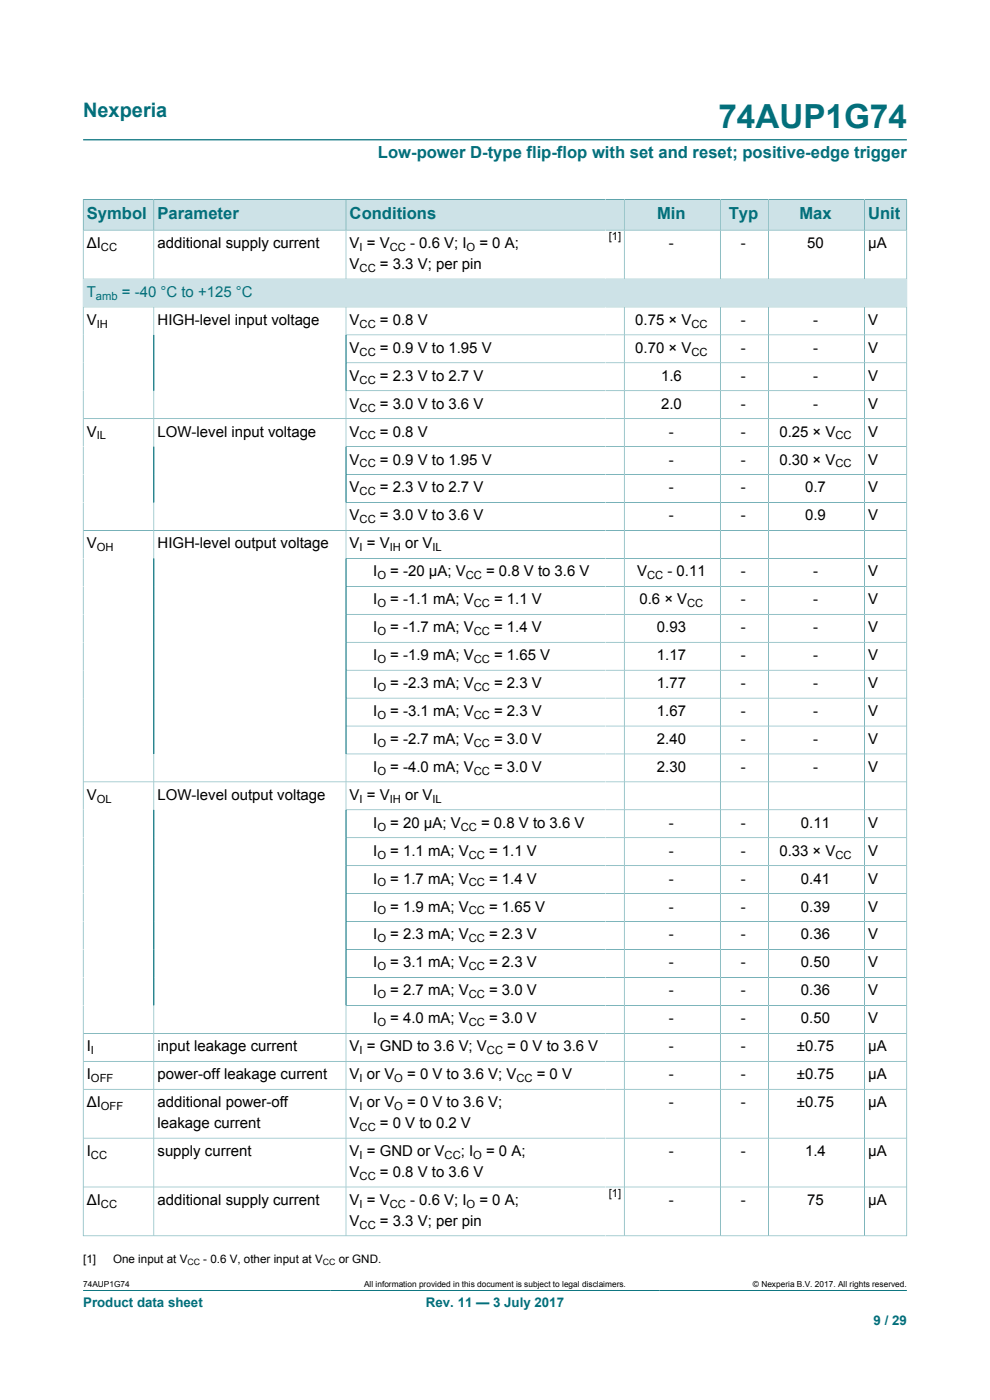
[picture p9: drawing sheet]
<svg xmlns="http://www.w3.org/2000/svg" width="210mm" height="297mm" viewBox="0 0 210 297" stroke-linecap="round" stroke-linejoin="round" font-family="sans-serif">
<defs><g id="words">
<text font-size="7.1" fill="#036f7b" x="152.4" y="27.2">74AUP1G74</text>
<text font-size="4.2" fill="#036f7b" x="17.6" y="24.8">Nexperia</text>
<g font-size="3.5" fill="#036f7b">
<text x="80.2" y="33.5">Low-power D-type flip-flop with set and reset; positive-edge trigger</text>
<text x="18.4" y="46.5">Symbol</text>
<text x="33.4" y="46.5">Parameter</text>
<text x="74.2" y="46.5">Conditions</text>
<text x="139.4" y="46.5">Min</text>
<text x="154.6" y="46.5">Typ</text>
<text x="169.6" y="46.5">Max</text>
<text x="184.1" y="46.5">Unit</text>
</g>
<g font-size="3.2">
<text x="18.4" y="52.6">ΔI</text>
<text x="33.4" y="52.6">additional supply current</text>
<text x="74.2" y="52.6">V = V</text>
<text x="87" y="52.6">- 0.6 V; I</text>
<text x="101.7" y="52.6">= 0 A;</text>
<text x="141.9" y="52.6">-</text>
<text x="157.2" y="52.6">-</text>
<text x="171.2" y="52.6">50</text>
<text x="184.1" y="52.6">μA</text>
<text x="74.2" y="57.1">V</text>
<text x="80.6" y="57.1">= 3.3 V; per pin</text>
<text x="18.4" y="68.9">V</text>
<text x="33.4" y="68.9">HIGH-level input voltage</text>
<text x="74.2" y="68.9">V</text>
<text x="80.6" y="68.9">= 0.8 V</text>
<text x="134.8" y="68.9">0.75 × V</text>
<text x="157.2" y="68.9">-</text>
<text x="172.5" y="68.9">-</text>
<text x="184.1" y="68.9">V</text>
<text x="74.2" y="74.8">V</text>
<text x="80.6" y="74.8">= 0.9 V to 1.95 V</text>
<text x="134.8" y="74.8">0.70 × V</text>
<text x="157.2" y="74.8">-</text>
<text x="172.5" y="74.8">-</text>
<text x="184.1" y="74.8">V</text>
<text x="74.2" y="80.8">V</text>
<text x="80.6" y="80.8">= 2.3 V to 2.7 V</text>
<text x="140.2" y="80.8">1.6</text>
<text x="157.2" y="80.8">-</text>
<text x="172.5" y="80.8">-</text>
<text x="184.1" y="80.8">V</text>
<text x="74.2" y="86.7">V</text>
<text x="80.6" y="86.7">= 3.0 V to 3.6 V</text>
<text x="140.2" y="86.7">2.0</text>
<text x="157.2" y="86.7">-</text>
<text x="172.5" y="86.7">-</text>
<text x="184.1" y="86.7">V</text>
<text x="18.4" y="92.6">V</text>
<text x="33.4" y="92.6">LOW-level input voltage</text>
<text x="74.2" y="92.6">V</text>
<text x="80.6" y="92.6">= 0.8 V</text>
<text x="141.9" y="92.6">-</text>
<text x="157.2" y="92.6">-</text>
<text x="165.3" y="92.6">0.25 × V</text>
<text x="184.1" y="92.6">V</text>
<text x="74.2" y="98.5">V</text>
<text x="80.6" y="98.5">= 0.9 V to 1.95 V</text>
<text x="141.9" y="98.5">-</text>
<text x="157.2" y="98.5">-</text>
<text x="165.3" y="98.5">0.30 × V</text>
<text x="184.1" y="98.5">V</text>
<text x="74.2" y="104.5">V</text>
<text x="80.6" y="104.5">= 2.3 V to 2.7 V</text>
<text x="141.9" y="104.5">-</text>
<text x="157.2" y="104.5">-</text>
<text x="170.8" y="104.5">0.7</text>
<text x="184.1" y="104.5">V</text>
<text x="74.2" y="110.4">V</text>
<text x="80.6" y="110.4">= 3.0 V to 3.6 V</text>
<text x="141.9" y="110.4">-</text>
<text x="157.2" y="110.4">-</text>
<text x="170.8" y="110.4">0.9</text>
<text x="184.1" y="110.4">V</text>
<text x="18.4" y="116.3">V</text>
<text x="33.4" y="116.3">HIGH-level output voltage</text>
<text x="74.2" y="116.3">V = V</text>
<text x="85.9" y="116.3">or V</text>
<text x="79.2" y="122.2">I</text>
<text x="82.8" y="122.2">= -20 μA; V</text>
<text x="103.1" y="122.2">= 0.8 V to 3.6 V</text>
<text x="135.2" y="122.2">V</text>
<text x="141.6" y="122.2">- 0.11</text>
<text x="157.2" y="122.2">-</text>
<text x="172.5" y="122.2">-</text>
<text x="184.1" y="122.2">V</text>
<text x="79.2" y="128.2">I</text>
<text x="82.8" y="128.2">= -1.1 mA; V</text>
<text x="104.8" y="128.2">= 1.1 V</text>
<text x="135.6" y="128.2">0.6 × V</text>
<text x="157.2" y="128.2">-</text>
<text x="172.5" y="128.2">-</text>
<text x="184.1" y="128.2">V</text>
<text x="79.2" y="134.1">I</text>
<text x="82.8" y="134.1">= -1.7 mA; V</text>
<text x="104.8" y="134.1">= 1.4 V</text>
<text x="139.3" y="134.1">0.93</text>
<text x="157.2" y="134.1">-</text>
<text x="172.5" y="134.1">-</text>
<text x="184.1" y="134.1">V</text>
<text x="79.2" y="140">I</text>
<text x="82.8" y="140">= -1.9 mA; V</text>
<text x="104.8" y="140">= 1.65 V</text>
<text x="139.3" y="140">1.17</text>
<text x="157.2" y="140">-</text>
<text x="172.5" y="140">-</text>
<text x="184.1" y="140">V</text>
<text x="79.2" y="146">I</text>
<text x="82.8" y="146">= -2.3 mA; V</text>
<text x="104.8" y="146">= 2.3 V</text>
<text x="139.3" y="146">1.77</text>
<text x="157.2" y="146">-</text>
<text x="172.5" y="146">-</text>
<text x="184.1" y="146">V</text>
<text x="79.2" y="151.9">I</text>
<text x="82.8" y="151.9">= -3.1 mA; V</text>
<text x="104.8" y="151.9">= 2.3 V</text>
<text x="139.3" y="151.9">1.67</text>
<text x="157.2" y="151.9">-</text>
<text x="172.5" y="151.9">-</text>
<text x="184.1" y="151.9">V</text>
<text x="79.2" y="157.8">I</text>
<text x="82.8" y="157.8">= -2.7 mA; V</text>
<text x="104.8" y="157.8">= 3.0 V</text>
<text x="139.3" y="157.8">2.40</text>
<text x="157.2" y="157.8">-</text>
<text x="172.5" y="157.8">-</text>
<text x="184.1" y="157.8">V</text>
<text x="79.2" y="163.7">I</text>
<text x="82.8" y="163.7">= -4.0 mA; V</text>
<text x="104.8" y="163.7">= 3.0 V</text>
<text x="139.3" y="163.7">2.30</text>
<text x="157.2" y="163.7">-</text>
<text x="172.5" y="163.7">-</text>
<text x="184.1" y="163.7">V</text>
<text x="18.4" y="169.7">V</text>
<text x="33.4" y="169.7">LOW-level output voltage</text>
<text x="74.2" y="169.7">V = V</text>
<text x="85.9" y="169.7">or V</text>
<text x="79.2" y="175.6">I</text>
<text x="82.8" y="175.6">= 20 μA; V</text>
<text x="102.1" y="175.6">= 0.8 V to 3.6 V</text>
<text x="141.9" y="175.6">-</text>
<text x="157.2" y="175.6">-</text>
<text x="169.9" y="175.6">0.11</text>
<text x="184.1" y="175.6">V</text>
<text x="79.2" y="181.5">I</text>
<text x="82.8" y="181.5">= 1.1 mA; V</text>
<text x="103.7" y="181.5">= 1.1 V</text>
<text x="141.9" y="181.5">-</text>
<text x="157.2" y="181.5">-</text>
<text x="165.3" y="181.5">0.33 × V</text>
<text x="184.1" y="181.5">V</text>
<text x="79.2" y="187.4">I</text>
<text x="82.8" y="187.4">= 1.7 mA; V</text>
<text x="103.7" y="187.4">= 1.4 V</text>
<text x="141.9" y="187.4">-</text>
<text x="157.2" y="187.4">-</text>
<text x="169.9" y="187.4">0.41</text>
<text x="184.1" y="187.4">V</text>
<text x="79.2" y="193.4">I</text>
<text x="82.8" y="193.4">= 1.9 mA; V</text>
<text x="103.7" y="193.4">= 1.65 V</text>
<text x="141.9" y="193.4">-</text>
<text x="157.2" y="193.4">-</text>
<text x="169.9" y="193.4">0.39</text>
<text x="184.1" y="193.4">V</text>
<text x="79.2" y="199.3">I</text>
<text x="82.8" y="199.3">= 2.3 mA; V</text>
<text x="103.7" y="199.3">= 2.3 V</text>
<text x="141.9" y="199.3">-</text>
<text x="157.2" y="199.3">-</text>
<text x="169.9" y="199.3">0.36</text>
<text x="184.1" y="199.3">V</text>
<text x="79.2" y="205.2">I</text>
<text x="82.8" y="205.2">= 3.1 mA; V</text>
<text x="103.7" y="205.2">= 2.3 V</text>
<text x="141.9" y="205.2">-</text>
<text x="157.2" y="205.2">-</text>
<text x="169.9" y="205.2">0.50</text>
<text x="184.1" y="205.2">V</text>
<text x="79.2" y="211.1">I</text>
<text x="82.8" y="211.1">= 2.7 mA; V</text>
<text x="103.7" y="211.1">= 3.0 V</text>
<text x="141.9" y="211.1">-</text>
<text x="157.2" y="211.1">-</text>
<text x="169.9" y="211.1">0.36</text>
<text x="184.1" y="211.1">V</text>
<text x="79.2" y="217.1">I</text>
<text x="82.8" y="217.1">= 4.0 mA; V</text>
<text x="103.7" y="217.1">= 3.0 V</text>
<text x="141.9" y="217.1">-</text>
<text x="157.2" y="217.1">-</text>
<text x="169.9" y="217.1">0.50</text>
<text x="184.1" y="217.1">V</text>
<text x="18.4" y="223">I</text>
<text x="33.4" y="223">input leakage current</text>
<text x="74.2" y="223">V = GND to 3.6 V; V</text>
<text x="107.6" y="223">= 0 V to 3.6 V</text>
<text x="141.9" y="223">-</text>
<text x="157.2" y="223">-</text>
<text x="169" y="223">±0.75</text>
<text x="184.1" y="223">μA</text>
<text x="18.4" y="228.9">I</text>
<text x="33.4" y="228.9">power-off leakage current</text>
<text x="74.2" y="228.9">V or V</text>
<text x="86.4" y="228.9">= 0 V to 3.6 V; V</text>
<text x="113.9" y="228.9">= 0 V</text>
<text x="141.9" y="228.9">-</text>
<text x="157.2" y="228.9">-</text>
<text x="169" y="228.9">±0.75</text>
<text x="184.1" y="228.9">μA</text>
<text x="18.4" y="234.9">ΔI</text>
<text x="33.4" y="234.9">additional power-off</text>
<text x="33.4" y="239.3">leakage current</text>
<text x="74.2" y="234.9">V or V</text>
<text x="74.2" y="239.3">V</text>
<text x="80.6" y="239.3">= 0 V to 0.2 V</text>
<text x="86.4" y="234.9">= 0 V to 3.6 V;</text>
<text x="141.9" y="234.9">-</text>
<text x="157.2" y="234.9">-</text>
<text x="169" y="234.9">±0.75</text>
<text x="184.1" y="234.9">μA</text>
<text x="18.4" y="245.2">I</text>
<text x="33.4" y="245.2">supply current</text>
<text x="74.2" y="245.2">V = GND or V</text>
<text x="97.7" y="245.2">; I</text>
<text x="103.1" y="245.2">= 0 A;</text>
<text x="141.9" y="245.2">-</text>
<text x="157.2" y="245.2">-</text>
<text x="170.8" y="245.2">1.4</text>
<text x="184.1" y="245.2">μA</text>
<text x="74.2" y="249.7">V</text>
<text x="80.6" y="249.7">= 0.8 V to 3.6 V</text>
<text x="18.4" y="255.6">ΔI</text>
<text x="33.4" y="255.6">additional supply current</text>
<text x="74.2" y="255.6">V = V</text>
<text x="87" y="255.6">- 0.6 V; I</text>
<text x="101.7" y="255.6">= 0 A;</text>
<text x="141.9" y="255.6">-</text>
<text x="157.2" y="255.6">-</text>
<text x="171.2" y="255.6">75</text>
<text x="184.1" y="255.6">μA</text>
<text x="74.2" y="260">V</text>
<text x="80.6" y="260">= 3.3 V; per pin</text>
</g>
<g font-size="3.2" fill="#036f7b">
<text x="18.4" y="63">T</text>
<text x="25.9" y="63">= -40 °C to +125 °C</text>
</g>
<g font-size="2.8" fill="#036f7b">
<text x="17.6" y="277.3">Product data sheet</text>
<text x="90.3" y="277.3">Rev. 11 — 3 July 2017</text>
<text x="185.3" y="281">9 / 29</text>
</g>
<g font-size="2.5">
<text x="17.6" y="267.8">[1]</text>
<text x="24" y="267.8">One input at V</text>
<text x="43.1" y="267.8">- 0.6 V, other input at V</text>
<text x="71.8" y="267.8">or GND.</text>
</g>
<g font-size="2.4">
<text x="21.4" y="53.2">CC</text>
<text x="76.3" y="53.2">I</text>
<text x="82.7" y="53.2">CC</text>
<text x="99" y="53.2">O</text>
<text x="129.1" y="51">[1]</text>
<text x="76.3" y="57.7">CC</text>
<text x="20.5" y="69.5">IH</text>
<text x="76.3" y="69.5">CC</text>
<text x="146.7" y="69.5">CC</text>
<text x="76.3" y="75.5">CC</text>
<text x="146.7" y="75.5">CC</text>
<text x="76.3" y="81.4">CC</text>
<text x="76.3" y="87.3">CC</text>
<text x="20.5" y="93.2">IL</text>
<text x="76.3" y="93.2">CC</text>
<text x="177.2" y="93.2">CC</text>
<text x="76.3" y="99.2">CC</text>
<text x="177.2" y="99.2">CC</text>
<text x="76.3" y="105.1">CC</text>
<text x="76.3" y="111">CC</text>
<text x="20.5" y="116.9">OH</text>
<text x="76.3" y="116.9">I</text>
<text x="82.7" y="116.9">IH</text>
<text x="91.7" y="116.9">IL</text>
<text x="80" y="122.9">O</text>
<text x="98.8" y="122.9">CC</text>
<text x="137.3" y="122.9">CC</text>
<text x="80" y="128.8">O</text>
<text x="100.5" y="128.8">CC</text>
<text x="145.8" y="128.8">CC</text>
<text x="80" y="134.7">O</text>
<text x="100.5" y="134.7">CC</text>
<text x="80" y="140.6">O</text>
<text x="100.5" y="140.6">CC</text>
<text x="80" y="146.6">O</text>
<text x="100.5" y="146.6">CC</text>
<text x="80" y="152.5">O</text>
<text x="100.5" y="152.5">CC</text>
<text x="80" y="158.4">O</text>
<text x="100.5" y="158.4">CC</text>
<text x="80" y="164.4">O</text>
<text x="100.5" y="164.4">CC</text>
<text x="20.5" y="170.3">OL</text>
<text x="76.3" y="170.3">I</text>
<text x="82.7" y="170.3">IH</text>
<text x="91.7" y="170.3">IL</text>
<text x="80" y="176.2">O</text>
<text x="97.7" y="176.2">CC</text>
<text x="80" y="182.1">O</text>
<text x="99.4" y="182.1">CC</text>
<text x="177.2" y="182.1">CC</text>
<text x="80" y="188.1">O</text>
<text x="99.4" y="188.1">CC</text>
<text x="80" y="194">O</text>
<text x="99.4" y="194">CC</text>
<text x="80" y="199.9">O</text>
<text x="99.4" y="199.9">CC</text>
<text x="80" y="205.8">O</text>
<text x="99.4" y="205.8">CC</text>
<text x="80" y="211.8">O</text>
<text x="99.4" y="211.8">CC</text>
<text x="80" y="217.7">O</text>
<text x="99.4" y="217.7">CC</text>
<text x="19.3" y="223.6">I</text>
<text x="76.3" y="223.6">I</text>
<text x="103.3" y="223.6">CC</text>
<text x="19.3" y="229.5">OFF</text>
<text x="76.3" y="229.5">I</text>
<text x="83.6" y="229.5">O</text>
<text x="109.5" y="229.5">CC</text>
<text x="21.4" y="235.5">OFF</text>
<text x="76.3" y="235.5">I</text>
<text x="76.3" y="239.9">CC</text>
<text x="83.6" y="235.5">O</text>
<text x="19.3" y="245.8">CC</text>
<text x="76.3" y="245.8">I</text>
<text x="94.3" y="245.8">CC</text>
<text x="100.4" y="245.8">O</text>
<text x="76.3" y="250.3">CC</text>
<text x="21.4" y="256.2">CC</text>
<text x="76.3" y="256.2">I</text>
<text x="82.7" y="256.2">CC</text>
<text x="99" y="256.2">O</text>
<text x="129.1" y="254">[1]</text>
<text x="76.3" y="260.7">CC</text>
</g>
<text font-size="2.4" fill="#036f7b" x="20.4" y="63.6">amb</text>
<g font-size="1.9">
<text x="39.8" y="268.3">CC</text>
<text x="68.5" y="268.3">CC</text>
</g>
<g font-size="1.8">
<text x="17.6" y="273.1">74AUP1G74</text>
<text x="77.2" y="273.1">All information provided in this document is subject to legal disclaimers.</text>
<text x="159.7" y="273.1">© Nexperia B.V. 2017. All rights reserved.</text>
</g>
</g></defs>
<path d="M17.6 29.7h174.8M17.6 273.8h174.8" fill="none" stroke="#036f7b" stroke-width=".21"/>
<path d="M17.7 42.4h14.9v6.4h-14.9z" fill="#cde2e7"/>
<path d="M17.6 42.3v6.5h15v-6.5h-15" fill="none" stroke="#036f7b" stroke-width=".21"/>
<path d="M32.7 42.4h40.6v6.4h-40.6z" fill="#cde2e7"/>
<path d="M32.6 42.3h40.8v6.5h-40.8z" fill="none" stroke="#036f7b" stroke-width=".21"/>
<path d="M73.5 42.4h54.9v6.4h-54.9z" fill="#cde2e7"/>
<path d="M128.4 42.3h-55v6.5h55" fill="none" stroke="#036f7b" stroke-width=".21"/>
<path d="M128.4 42.4h3.9v6.4h-3.9z" fill="#cde2e7"/>
<path d="M128.4 42.3h4v6.5h-4" fill="none" stroke="#036f7b" stroke-width=".21"/>
<path d="M132.5 42.4h20.2v6.4h-20.2z" fill="#cde2e7"/>
<path d="M132.4 42.3h20.4v6.5h-20.4z" fill="none" stroke="#036f7b" stroke-width=".21"/>
<path d="M152.9 42.4h10v6.4h-10z" fill="#cde2e7"/>
<path d="M152.8 42.3h10.2v6.5h-10.2z" fill="none" stroke="#036f7b" stroke-width=".21"/>
<path d="M163.1 42.4h20.2v6.4h-20.2z" fill="#cde2e7"/>
<path d="M163 42.3h20.4v6.5h-20.4z" fill="none" stroke="#036f7b" stroke-width=".21"/>
<path d="M183.4 42.4h8.9v6.4h-8.9z" fill="#cde2e7"/>
<path d="M17.6 59.2h174.8M32.6 48.8v10.4M73.4 48.8v10.4M132.4 48.8v10.4M152.8 48.8v10.4M163 48.8v10.4M192.4 42.3v22.8h-174.8v-16.3h174.8M192.4 42.3h-9v16.9" fill="none" stroke="#036f7b" stroke-width=".21"/>
<path d="M17.7 59.3h174.6v5.8h-174.6z" fill="#cde2e7"/>
<g fill="none" stroke="#036f7b" stroke-width=".21">
<path d="M32.6 65.1v197.1M73.4 65.1v197.1M73.4 71h119M73.4 77h119M132.4 65.1v197.1M152.8 65.1v197.1M163 65.1v197.1M183.4 65.1v197.1M73.4 82.9h119M73.4 94.8h119M192.4 88.8h-174.8M17.6 112.5h174.8"/>
<path d="M73.4 100.7h119M73.4 106.6h119M73.4 118.5h119M73.4 124.4h119M73.4 130.3h119M73.4 136.2h119M73.4 142.2h119M73.4 148.1h119M73.4 154h119M73.4 159.9h119M17.6 165.9h174.8M73.4 171.8h119"/>
<path d="M73.4 177.7h119M73.4 183.7h119M73.4 189.6h119M73.4 195.5h119M73.4 201.4h119M73.4 207.4h119M73.4 213.3h119M192.4 219.2h-174.8M17.6 225.1h174.8M17.6 231.1h174.8M17.6 241.4h174.8M17.6 251.8h174.8"/>
<path d="M17.6 262.2h174.8M17.6 262.3v-197.2h174.8v197.2"/>
</g>
<use href="#words"/>
</svg>
